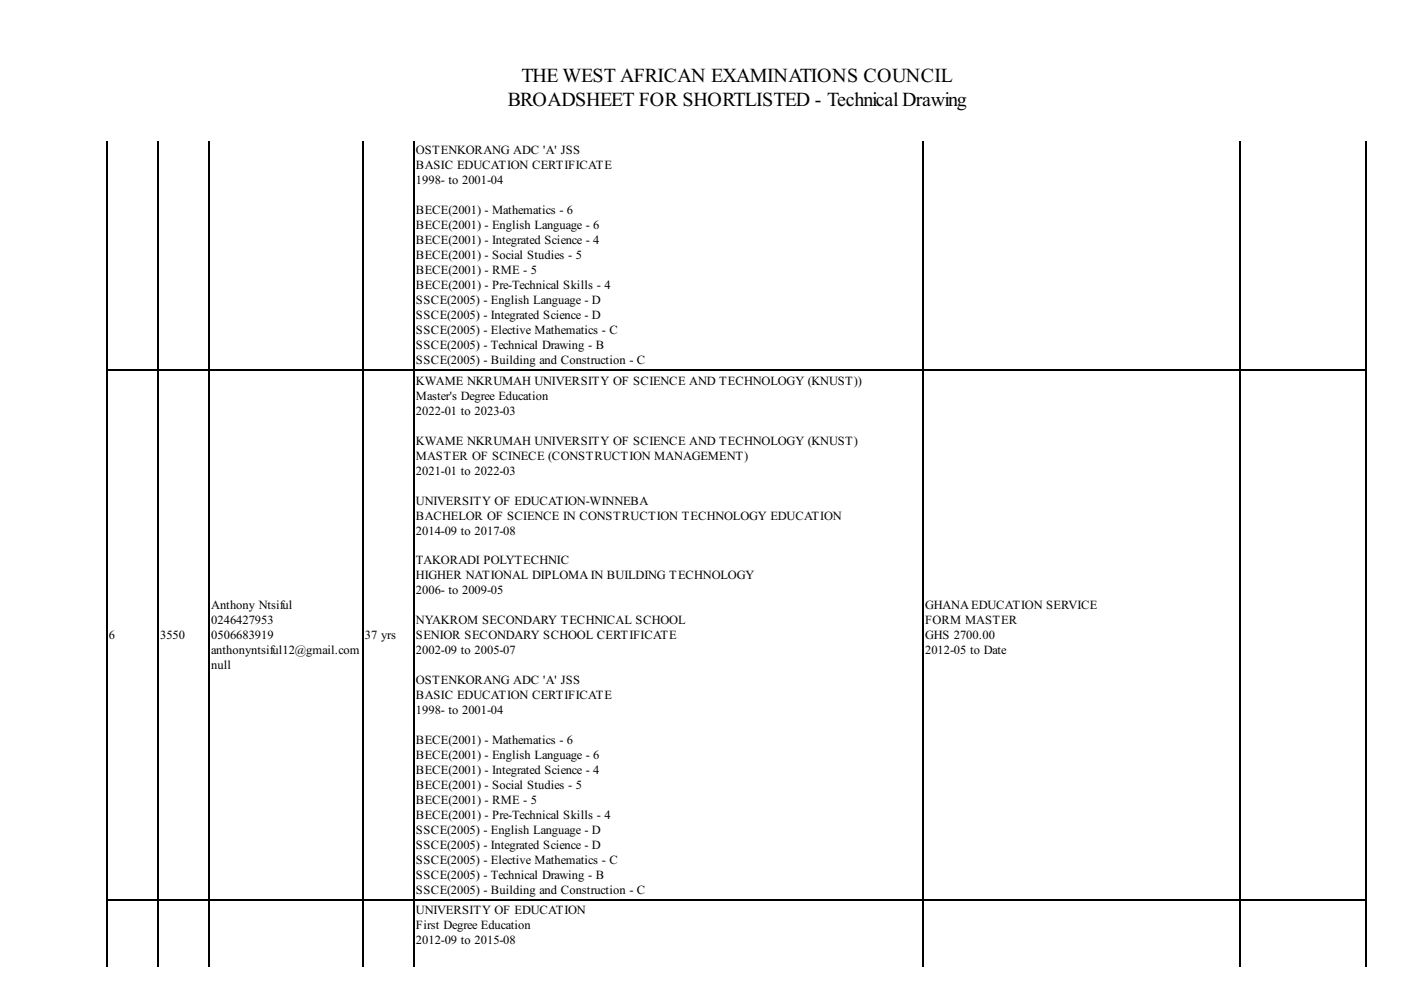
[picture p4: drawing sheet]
<svg xmlns="http://www.w3.org/2000/svg" width="297mm" height="210mm" viewBox="0 0 297 210" stroke-linecap="round" stroke-linejoin="round" font-family="sans-serif">
<defs><g id="words">
<g font-size="4.2">
<text x="110.6" y="17.3">THE WEST AFRICAN EXAMINATIONS COUNCIL</text>
<text x="107.6" y="22.6">BROADSHEET FOR SHORTLISTED - TechnicalDrawing</text>
</g>
<g font-size="2.6">
<text x="88.2" y="32.6">OSTENKORANG ADC 'A' JSS</text>
<text x="88.2" y="35.8">BASIC EDUCATION CERTIFICATE</text>
<text x="88.2" y="39">1998- to 2001-04</text>
<text x="88.2" y="45.3">BECE(2001) - Mathematics - 6</text>
<text x="88.2" y="48.5">BECE(2001) - English Language - 6</text>
<text x="88.2" y="51.7">BECE(2001) - Integrated Science - 4</text>
<text x="88.2" y="54.9">BECE(2001) - Social Studies - 5</text>
<text x="88.2" y="58">BECE(2001) - RME - 5</text>
<text x="88.2" y="61.2">BECE(2001) - Pre-Technical Skills - 4</text>
<text x="88.2" y="64.4">SSCE(2005) - English Language - D</text>
<text x="88.2" y="67.6">SSCE(2005) - Integrated Science - D</text>
<text x="88.2" y="70.7">SSCE(2005) - Elective Mathematics - C</text>
<text x="88.2" y="73.9">SSCE(2005) - Technical Drawing - B</text>
<text x="88.2" y="77.1">SSCE(2005) - Building and Construction - C</text>
<text x="88.2" y="81.6">KWAME NKRUMAH UNIVERSITY OF SCIENCE AND TECHNOLOGY (KNUST))</text>
<text x="88.2" y="84.8">Master's Degree Education</text>
<text x="88.2" y="87.9">2022-01 to 2023-03</text>
<text x="88.2" y="94.3">KWAME NKRUMAH UNIVERSITY OF SCIENCE AND TECHNOLOGY (KNUST)</text>
<text x="88.2" y="97.5">MASTER OF SCINECE (CONSTRUCTION MANAGEMENT)</text>
<text x="88.2" y="100.6">2021-01 to 2022-03</text>
<text x="88.2" y="107">UNIVERSITY OF EDUCATION-WINNEBA</text>
<text x="88.2" y="110.2">BACHELOR OF SCIENCE IN CONSTRUCTION TECHNOLOGY EDUCATION</text>
<text x="88.2" y="113.3">2014-09 to 2017-08</text>
<text x="88.2" y="119.7">TAKORADI POLYTECHNIC</text>
<text x="88.2" y="122.9">HIGHER NATIONAL DIPLOMA IN BUILDING TECHNOLOGY</text>
<text x="44.8" y="129.2">Anthony Ntsiful</text>
<text x="88.2" y="126">2006- to 2009-05</text>
<text x="196.1" y="129.2">GHANA EDUCATION SERVICE</text>
<text x="23.1" y="135.6">6</text>
<text x="34" y="135.6">3550</text>
<text x="44.8" y="132.4">0246427953</text>
<text x="44.8" y="135.6">0506683919</text>
<text x="77.3" y="135.6">37 yrs</text>
<text x="88.2" y="132.4">NYAKROM SECONDARY TECHNICAL SCHOOL</text>
<text x="88.2" y="135.6">SENIOR SECONDARY SCHOOL CERTIFICATE</text>
<text x="196.1" y="132.4">FORM MASTER</text>
<text x="196.1" y="135.6">GHS 2700.00</text>
<text x="44.8" y="138.7">anthonyntsiful12@gmail.com</text>
<text x="44.8" y="141.9">null</text>
<text x="88.2" y="138.7">2002-09 to 2005-07</text>
<text x="196.1" y="138.7">2012-05 to Date</text>
<text x="88.2" y="145.1">OSTENKORANG ADC 'A' JSS</text>
<text x="88.2" y="148.3">BASIC EDUCATION CERTIFICATE</text>
<text x="88.2" y="151.4">1998- to 2001-04</text>
<text x="88.2" y="157.8">BECE(2001) - Mathematics - 6</text>
<text x="88.2" y="161">BECE(2001) - English Language - 6</text>
<text x="88.2" y="164.1">BECE(2001) - Integrated Science - 4</text>
<text x="88.2" y="167.3">BECE(2001) - Social Studies - 5</text>
<text x="88.2" y="170.5">BECE(2001) - RME - 5</text>
<text x="88.2" y="173.7">BECE(2001) - Pre-Technical Skills - 4</text>
<text x="88.2" y="176.8">SSCE(2005) - English Language - D</text>
<text x="88.2" y="180">SSCE(2005) - Integrated Science - D</text>
<text x="88.2" y="183.2">SSCE(2005) - Elective Mathematics - C</text>
<text x="88.2" y="186.4">SSCE(2005) - Technical Drawing - B</text>
<text x="88.2" y="189.5">SSCE(2005) - Building and Construction - C</text>
<text x="88.2" y="193.8">UNIVERSITY OF EDUCATION</text>
<text x="88.2" y="196.9">First Degree Education</text>
<text x="88.2" y="200.1">2012-09 to 2015-08</text>
</g>
</g></defs>
<path d="M22.7 29.9v175M33.6 29.9v175M44.4 29.9v175M76.9 29.9v175M87.8 29.9v175M195.7 29.9v175M263 29.9v175M289.7 29.9v175M22.6 78.5h267.2M22.6 190.7h267.2" fill="none" stroke="#000" stroke-width=".26"/>
<use href="#words"/>
</svg>
